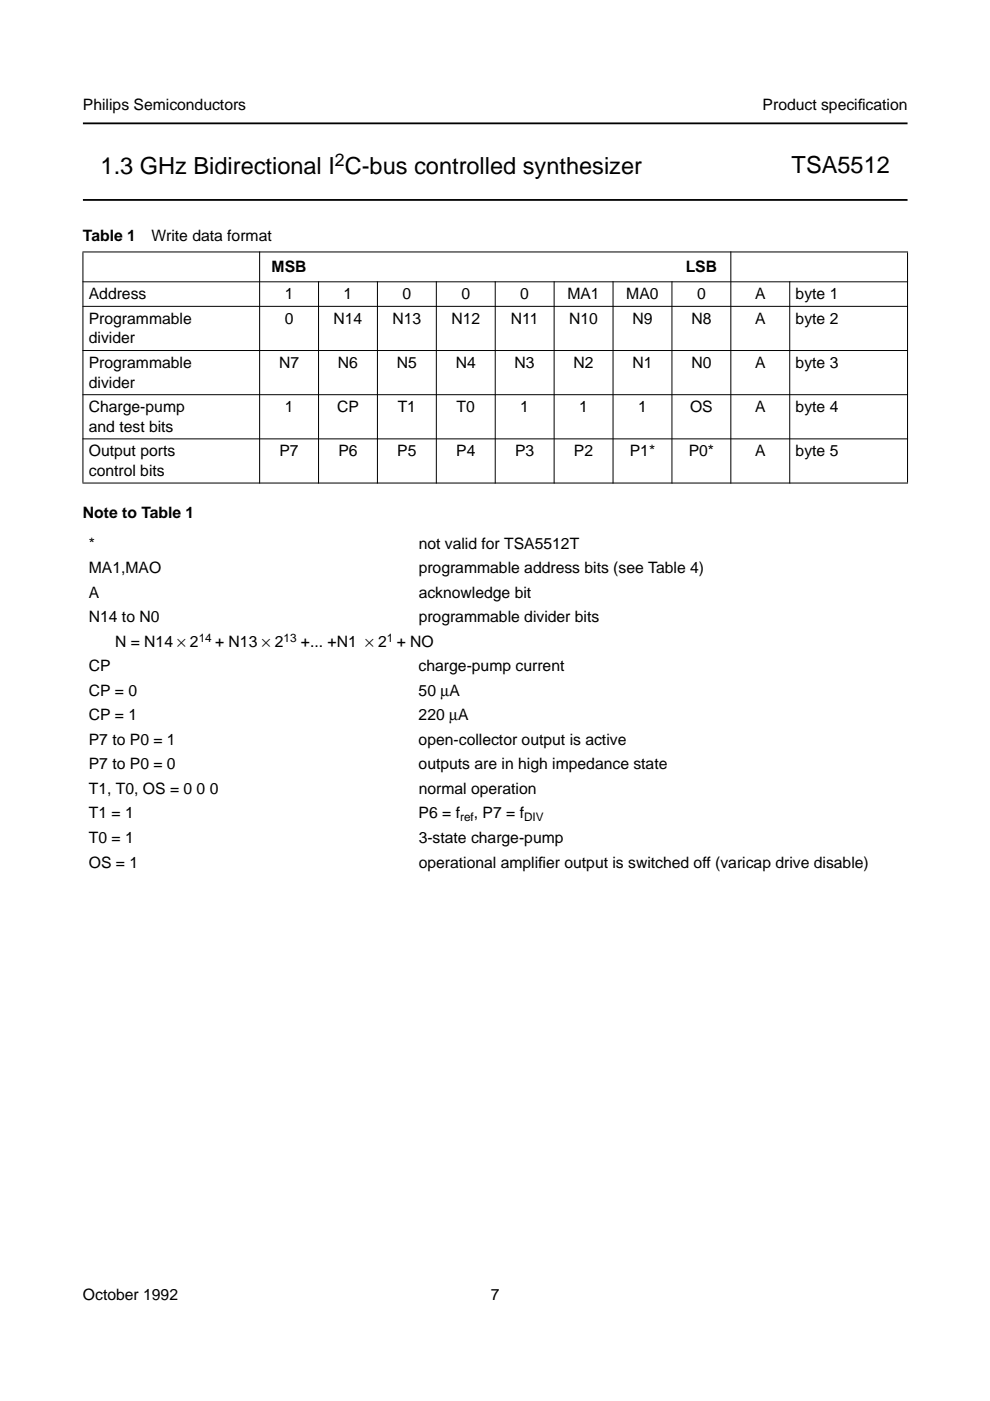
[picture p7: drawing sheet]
<svg xmlns="http://www.w3.org/2000/svg" width="210mm" height="297mm" viewBox="0 0 210 297" stroke-linecap="round" stroke-linejoin="round" font-family="sans-serif">
<defs><g id="words">
<g font-size="5">
<text x="21.3" y="36.8">1.3 GHz Bidirectional I C-bus controlled synthesizer</text>
<text x="167.8" y="36.6">TSA5512</text>
</g>
<text font-size="3.7" x="71" y="35.3">2</text>
<g font-size="3.3">
<text x="17.6" y="23.4">Philips Semiconductors</text>
<text x="161.7" y="23.4">Product specif</text>
<text x="181.9" y="23.4">ication</text>
<text x="17.6" y="51.1">Table 1</text>
<text x="32.2" y="51.1">Write data format</text>
<text x="57.6" y="57.7">MSB</text>
<text x="145.4" y="57.7">LSB</text>
<text x="18.8" y="63.4">Address</text>
<text x="60.4" y="63.4">1</text>
<text x="72.9" y="63.4">1</text>
<text x="85.3" y="63.4">0</text>
<text x="97.8" y="63.4">0</text>
<text x="110.3" y="63.4">0</text>
<text x="120.3" y="63.4">MA1</text>
<text x="132.8" y="63.4">MA0</text>
<text x="147.8" y="63.4">0</text>
<text x="160.1" y="63.4">A</text>
<text x="168.7" y="63.4">byte 1</text>
<text x="18.8" y="68.6">Programmable</text>
<text x="60.4" y="68.6">0</text>
<text x="70.7" y="68.6">N14</text>
<text x="83.2" y="68.6">N13</text>
<text x="95.7" y="68.6">N12</text>
<text x="108.3" y="68.6">N11</text>
<text x="120.7" y="68.6">N10</text>
<text x="134.1" y="68.6">N9</text>
<text x="146.6" y="68.6">N8</text>
<text x="160.1" y="68.6">A</text>
<text x="168.7" y="68.6">byte 2</text>
<text x="18.8" y="72.8">divider</text>
<text x="18.8" y="78">Programmable</text>
<text x="59.2" y="78">N7</text>
<text x="71.6" y="78">N6</text>
<text x="84.1" y="78">N5</text>
<text x="96.6" y="78">N4</text>
<text x="109.1" y="78">N3</text>
<text x="121.6" y="78">N2</text>
<text x="134.1" y="78">N1</text>
<text x="146.6" y="78">N0</text>
<text x="160.1" y="78">A</text>
<text x="168.7" y="78">byte 3</text>
<text x="18.8" y="82.2">divider</text>
<text x="18.8" y="87.4">Charge-pump</text>
<text x="60.4" y="87.4">1</text>
<text x="71.5" y="87.4">CP</text>
<text x="84.3" y="87.4">T1</text>
<text x="96.8" y="87.4">T0</text>
<text x="110.3" y="87.4">1</text>
<text x="122.8" y="87.4">1</text>
<text x="135.3" y="87.4">1</text>
<text x="146.3" y="87.4">OS</text>
<text x="160.1" y="87.4">A</text>
<text x="168.7" y="87.4">byte 4</text>
<text x="18.8" y="91.5">and test bits</text>
<text x="18.8" y="96.7">Output ports</text>
<text x="18.8" y="100.9">control bits</text>
<text x="59.3" y="96.7">P7</text>
<text x="71.7" y="96.7">P6</text>
<text x="84.2" y="96.7">P5</text>
<text x="96.7" y="96.7">P4</text>
<text x="109.2" y="96.7">P3</text>
<text x="121.7" y="96.7">P2</text>
<text x="133.5" y="96.7">P1*</text>
<text x="146" y="96.7">P0*</text>
<text x="160.1" y="96.7">A</text>
<text x="168.7" y="96.7">byte 5</text>
<text x="17.6" y="109.8">Note to Table 1</text>
<text x="18.8" y="116.3">*</text>
<text x="88.8" y="116.3">not valid for TSA5512T</text>
<text x="18.8" y="121.5">MA1,MAO</text>
<text x="88.8" y="121.5">programmable address bits (see Table 4)</text>
<text x="18.8" y="126.7">A</text>
<text x="18.8" y="131.9">N14 to N0</text>
<text x="88.8" y="126.7">acknowledge bit</text>
<text x="88.8" y="131.9">programmable divider bits</text>
<text x="24.4" y="137.1">N = N14 × 2</text>
<text x="45.6" y="137.1">+ N13 × 2</text>
<text x="63.8" y="137.1">+... +N1 × 2 + NO</text>
<text x="18.8" y="142.3">CP</text>
<text x="88.8" y="142.3">charge-pump current</text>
<text x="18.8" y="147.5">CP = 0</text>
<text x="88.8" y="147.5">50 µA</text>
<text x="18.8" y="152.7">CP = 1</text>
<text x="88.8" y="152.7">220 µA</text>
<text x="18.8" y="157.9">P7 to P0 = 1</text>
<text x="88.8" y="157.9">open-collector output is active</text>
<text x="18.8" y="163.1">P7 to P0 = 0</text>
<text x="88.8" y="163.1">outputs are in high impedance state</text>
<text x="18.8" y="168.3">T1, T0, OS = 0 0 0</text>
<text x="18.8" y="173.5">T1 = 1</text>
<text x="88.8" y="173.5">P6 = f</text>
<text x="88.8" y="168.3">normal operation</text>
<text x="100.5" y="173.5">, P7 = f</text>
<text x="18.8" y="178.7">T0 = 1</text>
<text x="88.8" y="178.7">3-state charge-pump</text>
<text x="18.8" y="183.9">OS = 1</text>
<text x="88.8" y="183.9">operational amplif</text>
<text x="114.1" y="183.9">ier output is switched off (varicap drive disable)</text>
<text x="17.6" y="275.6">October 1992</text>
<text x="104.1" y="275.6">7</text>
</g>
<g font-size="2.5">
<text x="42.1" y="136.1">14</text>
<text x="60.1" y="136.1">13</text>
<text x="82" y="136.1">1</text>
<text x="97.6" y="174.1">ref</text>
<text x="111.1" y="174.1">DIV</text>
</g>
</g></defs>
<g fill="#fff" stroke="#000" stroke-width=".38">
<path d="M17.6 42.4h174.8z"/>
<path d="M17.6 26.2h174.8z"/>
</g>
<g fill="#000" stroke="#000" stroke-width=".21">
<path d="M17.5 53.4h175zM17.5 59.7h175zM17.5 65h175zM17.5 74.3h175zM17.5 83.7h175zM17.5 93.1h175zM17.6 53.5v48.8zM55 53.3v49.2zM67.5 59.6v42.9zM80 59.6v42.9zM92.5 59.6v42.9zM105 59.6v42.9z"/>
<path d="M117.5 59.6v42.9zM130 59.6v42.9zM142.5 59.6v42.9zM155 53.3v49.2zM167.4 59.6v42.9zM192.4 53.5v48.8zM17.5 102.4h175z"/>
</g>
<use href="#words"/>
</svg>
